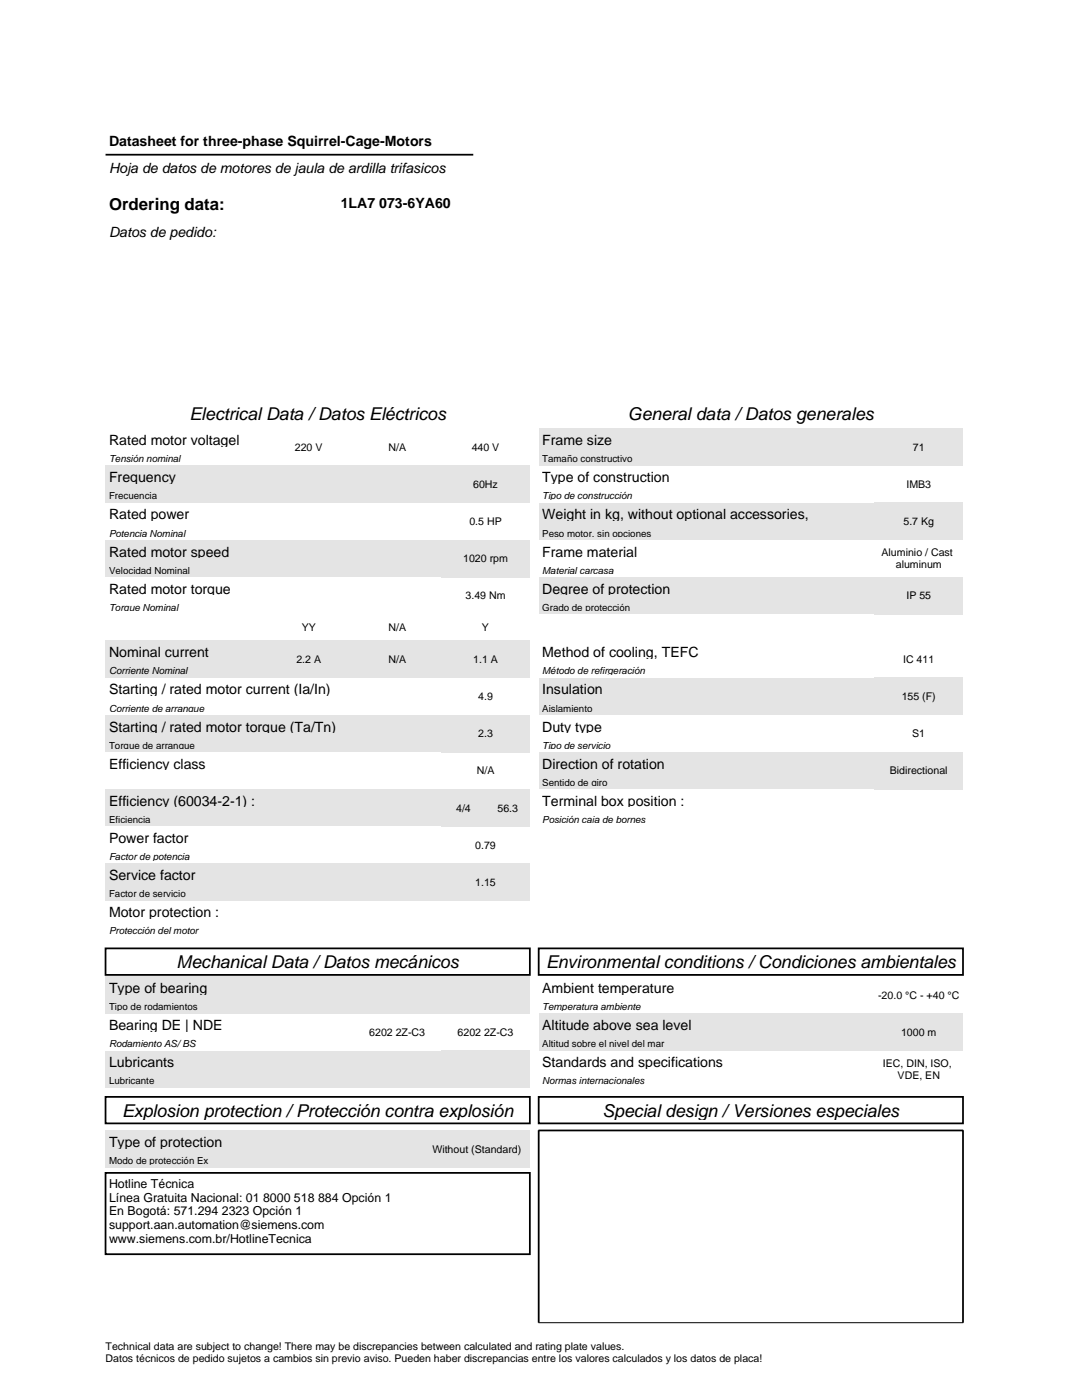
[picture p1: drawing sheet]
<svg xmlns="http://www.w3.org/2000/svg" width="216mm" height="279mm" viewBox="0 0 216 279" stroke-linecap="round" stroke-linejoin="round" font-family="sans-serif">
<defs><g id="words">
<g font-size="3.5">
<text x="37.8" y="83.8">Electrical Data / Datos Eléctricos</text>
<text x="125.3" y="83.8">General data / Datos generales</text>
<text x="35.2" y="193.2">Mechanical Data / Datos mecánicos</text>
<text x="109" y="193.2">Environmental conditions / Condiciones ambientales</text>
<text x="24.4" y="222.8">Explosion protection / Protección contra explosión</text>
<text x="120.2" y="222.8">Special design / Versiones especiales</text>
</g>
<text font-size="3.4" x="21.8" y="42">Ordering data:</text>
<g font-size="2.8">
<text x="21.8" y="29.2">Datasheet for three-phase Squirrel-Cage-Motors</text>
<text x="21.8" y="34.5">Hoja de datos de motores de jaula de ardilla trifasicos</text>
<text x="68" y="41.5">1LA7 073-6YA60</text>
<text x="21.8" y="47.2">Datos de pedido:</text>
<text x="21.8" y="88.8">Rated motor voltagel</text>
<text x="108.2" y="88.8">Frame size</text>
<text x="21.8" y="96.2">Frequency</text>
<text x="108.2" y="96.2">Type of construction</text>
<text x="21.8" y="103.6">Rated power</text>
<text x="108.2" y="103.6">Weight in kg, without optional accessories,</text>
<text x="21.8" y="111.1">Rated motor speed</text>
<text x="108.2" y="111.1">Frame material</text>
<text x="21.8" y="118.5">Rated motor torque</text>
<text x="108.2" y="118.5">Degree of protection</text>
<text x="21.8" y="131.2">Nominal current</text>
<text x="108.2" y="131.2">Method of cooling, TEFC</text>
<text x="21.8" y="138.6">Starting / rated motor current (Ia/In)</text>
<text x="108.2" y="138.6">Insulation</text>
<text x="21.8" y="146">Starting / rated motor torque (Ta/Tn)</text>
<text x="108.2" y="146">Duty type</text>
<text x="21.8" y="153.4">Efficiency class</text>
<text x="108.2" y="153.4">Direction of rotation</text>
<text x="21.8" y="160.8">Efficiency (60034-2-1) :</text>
<text x="108.2" y="160.8">Terminal box position :</text>
<text x="21.8" y="168.2">Power factor</text>
<text x="21.8" y="175.6">Service factor</text>
<text x="21.8" y="183">Motor protection :</text>
<text x="21.8" y="198.2">Type of bearing</text>
<text x="108.2" y="198.2">Ambient temperature</text>
<text x="21.8" y="205.6">Bearing DE | NDE</text>
<text x="108.2" y="205.6">Altitude above sea level</text>
<text x="21.8" y="213">Lubricants</text>
<text x="108.2" y="213">Standards and specifications</text>
<text x="21.8" y="228.9">Type of protection</text>
</g>
<g font-size="2.5">
<text x="21.8" y="237">Hotline Técnica</text>
<text x="21.8" y="239.8">Línea Gratuita Nacional: 01</text>
<text x="52.5" y="239.8">8000</text>
<text x="58.7" y="239.8">518</text>
<text x="63.5" y="239.8">884 Opción 1</text>
<text x="21.8" y="242.6">En Bogotá: 571.294</text>
<text x="21.8" y="245.3">support.aan.automation@siemens.com</text>
<text x="44.3" y="242.6">2323 Opción 1</text>
<text x="21.8" y="248.1">www.siemens.com.br/HotlineTecnica</text>
</g>
<g font-size="2.1">
<text x="58.8" y="90">220 V</text>
<text x="77.5" y="90">N/A</text>
<text x="94.1" y="90">440 V</text>
<text x="182.2" y="90">71</text>
<text x="94.4" y="97.4">60Hz</text>
<text x="180.9" y="97.4">IMB3</text>
<text x="93.7" y="104.8">0.5 HP</text>
<text x="180.3" y="104.8">5.7 Kg</text>
<text x="92.4" y="112.2">1020 rpm</text>
<text x="175.9" y="111">Aluminio / Cast</text>
<text x="178.8" y="113.4">aluminum</text>
<text x="92.9" y="119.6">3.49 Nm</text>
<text x="180.9" y="119.6">IP 55</text>
<text x="60.2" y="126">YY</text>
<text x="77.5" y="126">N/A</text>
<text x="96.2" y="126">Y</text>
<text x="59.1" y="132.3">2.2 A</text>
<text x="77.5" y="132.3">N/A</text>
<text x="94.4" y="132.3">1.1 A</text>
<text x="180.2" y="132.3">IC 411</text>
<text x="95.4" y="139.7">4.9</text>
<text x="179.9" y="139.7">155 (F)</text>
<text x="95.4" y="147.2">2.3</text>
<text x="182" y="147.2">S1</text>
<text x="95.1" y="154.5">N/A</text>
<text x="177.6" y="154.5">Bidirectional</text>
<text x="91" y="162">4/4</text>
<text x="99.3" y="162">56.3</text>
<text x="94.8" y="169.4">0.79</text>
<text x="94.8" y="176.8">1.15</text>
<text x="175.2" y="199.4">-20.0 °C - +40 °C</text>
<text x="73.7" y="206.8">6202 2Z-C3</text>
<text x="91.3" y="206.8">6202 2Z-C3</text>
<text x="179.8" y="206.8">1000 m</text>
<text x="176.2" y="213">IEC, DIN, ISO,</text>
<text x="179.1" y="215.3">VDE, EN</text>
<text x="86.3" y="230">Without (Standard)</text>
<text x="21.1" y="269.5">Technical data are subject to change! There may be discrepancies between calculated and rating plate values.</text>
<text x="21.1" y="271.8">Datos técnicos de pedido sujetos a cambios sin previo aviso. Pueden haber discrepancias entre los valores calculados y los datos de placa!</text>
</g>
<g font-size="1.9">
<text x="21.8" y="92.2">Tensión nominal</text>
<text x="108.2" y="92.2">Tamaño constructivo</text>
<text x="21.8" y="99.7">Frecuencia</text>
<text x="108.2" y="99.7">Tipo de construcción</text>
<text x="21.8" y="107.1">Potencia Nominal</text>
<text x="108.2" y="107.1">Peso motor, sin opciones</text>
<text x="21.8" y="114.5">Velocidad Nominal</text>
<text x="108.2" y="114.5">Material carcasa</text>
<text x="21.8" y="121.9">Torque Nominal</text>
<text x="108.2" y="121.9">Grado de protección</text>
<text x="21.8" y="134.6">Corriente Nominal</text>
<text x="108.2" y="134.6">Método de refirgeración</text>
<text x="21.8" y="142">Corriente de arranque</text>
<text x="108.2" y="142">Aislamiento</text>
<text x="21.8" y="149.4">Torque de arranque</text>
<text x="108.2" y="149.4">Tipo de servicio</text>
<text x="108.2" y="156.8">Sentido de giro</text>
<text x="21.8" y="164.2">Eficiencia</text>
<text x="108.2" y="164.2">Posición caja de bornes</text>
<text x="21.8" y="171.6">Factor de potencia</text>
<text x="21.8" y="179">Factor de servicio</text>
<text x="21.8" y="186.5">Protección del motor</text>
<text x="21.8" y="201.6">Tipo de rodamientos</text>
<text x="108.2" y="201.6">Temperatura ambiente</text>
<text x="21.8" y="209">Rodamiento AS/ BS</text>
<text x="108.2" y="209">Altitud sobre el nivel del mar</text>
<text x="21.8" y="216.4">Lubricante</text>
<text x="108.2" y="216.4">Normas internacionales</text>
<text x="21.8" y="232.3">Modo de protección Ex</text>
</g>
</g></defs>
<path d="M21.1 30.9h73.3" fill="none" stroke="#000" stroke-width=".35"/>
<g fill="#e4e4e4">
<path d="M107.5 85.6h67v4.2h-67z"/>
<path d="M107.5 89.8h67v3.2h-67z"/>
<path d="M174.5 85.6h17.7v7.4h-17.7z"/>
<path d="M21.1 93h67v4.2h-67z"/>
<path d="M21.1 97.2h67v3.2h-67z"/>
<path d="M88.1 93h17.6v7.4h-17.6z"/>
<path d="M107.5 100.4h67v4.2h-67z"/>
<path d="M107.5 104.6h67v3.2h-67z"/>
<path d="M174.5 100.4h17.7v7.4h-17.7z"/>
<path d="M21.1 107.8h67v4.2h-67z"/>
<path d="M21.1 112h67v3.2h-67z"/>
<path d="M88.1 107.8h17.6v7.4h-17.6z"/>
<path d="M107.5 115.2h67v4.2h-67z"/>
<path d="M107.5 119.4h67v3.2h-67z"/>
<path d="M174.5 115.2h17.7v7.4h-17.7z"/>
<path d="M21.1 132.1h31.7v3.2h-31.7z"/>
<path d="M21.1 127.9h31.7v4.2h-31.7z"/>
<path d="M52.8 127.9h17.6v7.4h-17.6z"/>
<path d="M70.4 127.9h17.7v7.4h-17.7z"/>
<path d="M88.1 127.9h17.6v7.4h-17.6z"/>
<path d="M107.5 135.3h67v4.2h-67z"/>
<path d="M107.5 139.5h67v3.2h-67z"/>
<path d="M174.5 135.3h17.7v7.4h-17.7z"/>
<path d="M21.1 142.7h67v4.2h-67z"/>
<path d="M21.1 146.9h67v3.2h-67z"/>
<path d="M88.1 142.7h17.6v7.4h-17.6z"/>
<path d="M107.5 150.1h67v4.2h-67z"/>
<path d="M107.5 154.3h67v3.2h-67z"/>
<path d="M174.5 150.1h17.7v7.4h-17.7z"/>
<path d="M21.1 157.5h67v4.3h-67z"/>
<path d="M21.1 161.8h67v3.1h-67z"/>
<path d="M88.1 157.5h8.8v7.4h-8.8z"/>
<path d="M96.9 157.5h8.8v7.4h-8.8z"/>
<path d="M21.1 172.3h67v4.3h-67z"/>
<path d="M21.1 176.6h67v3.1h-67z"/>
<path d="M88.1 172.3h17.6v7.4h-17.6z"/>
</g>
<path d="M21.1 189.3h84.6v5.3h-84.6zM107.5 189.3h84.7v5.3h-84.7z" fill="none" stroke="#000" stroke-width=".35"/>
<g fill="#e4e4e4">
<path d="M21.1 194.9h67v4.3h-67z"/>
<path d="M21.1 199.2h67v3.1h-67z"/>
<path d="M88.1 194.9h17.6v7.4h-17.6z"/>
<path d="M107.5 202.3h67v4.3h-67z"/>
<path d="M107.5 206.6h67v3.1h-67z"/>
<path d="M174.5 202.3h17.7v7.4h-17.7z"/>
<path d="M21.1 209.7h67v4.3h-67z"/>
<path d="M21.1 214h67v3.1h-67z"/>
<path d="M88.1 209.7h17.6v7.4h-17.6z"/>
</g>
<path d="M21.1 218.9h84.6v5.3h-84.6zM107.5 218.9h84.7v5.3h-84.7z" fill="none" stroke="#000" stroke-width=".35"/>
<g fill="#e4e4e4">
<path d="M21.1 225.6h63.5v4.2h-63.5z"/>
<path d="M21.1 229.8h63.5v3.2h-63.5z"/>
<path d="M84.6 225.6h21.1v7.4h-21.1z"/>
</g>
<path d="M21.1 234.1h84.6v16.2h-84.6zM107.4 225.6h84.8M107.5 225.6v38.4M192.2 225.6v38.4" fill="none" stroke="#000" stroke-width=".35"/>
<path d="M107.4 264h84.8" fill="none" stroke="#000" stroke-width=".2"/>
<use href="#words"/>
</svg>
